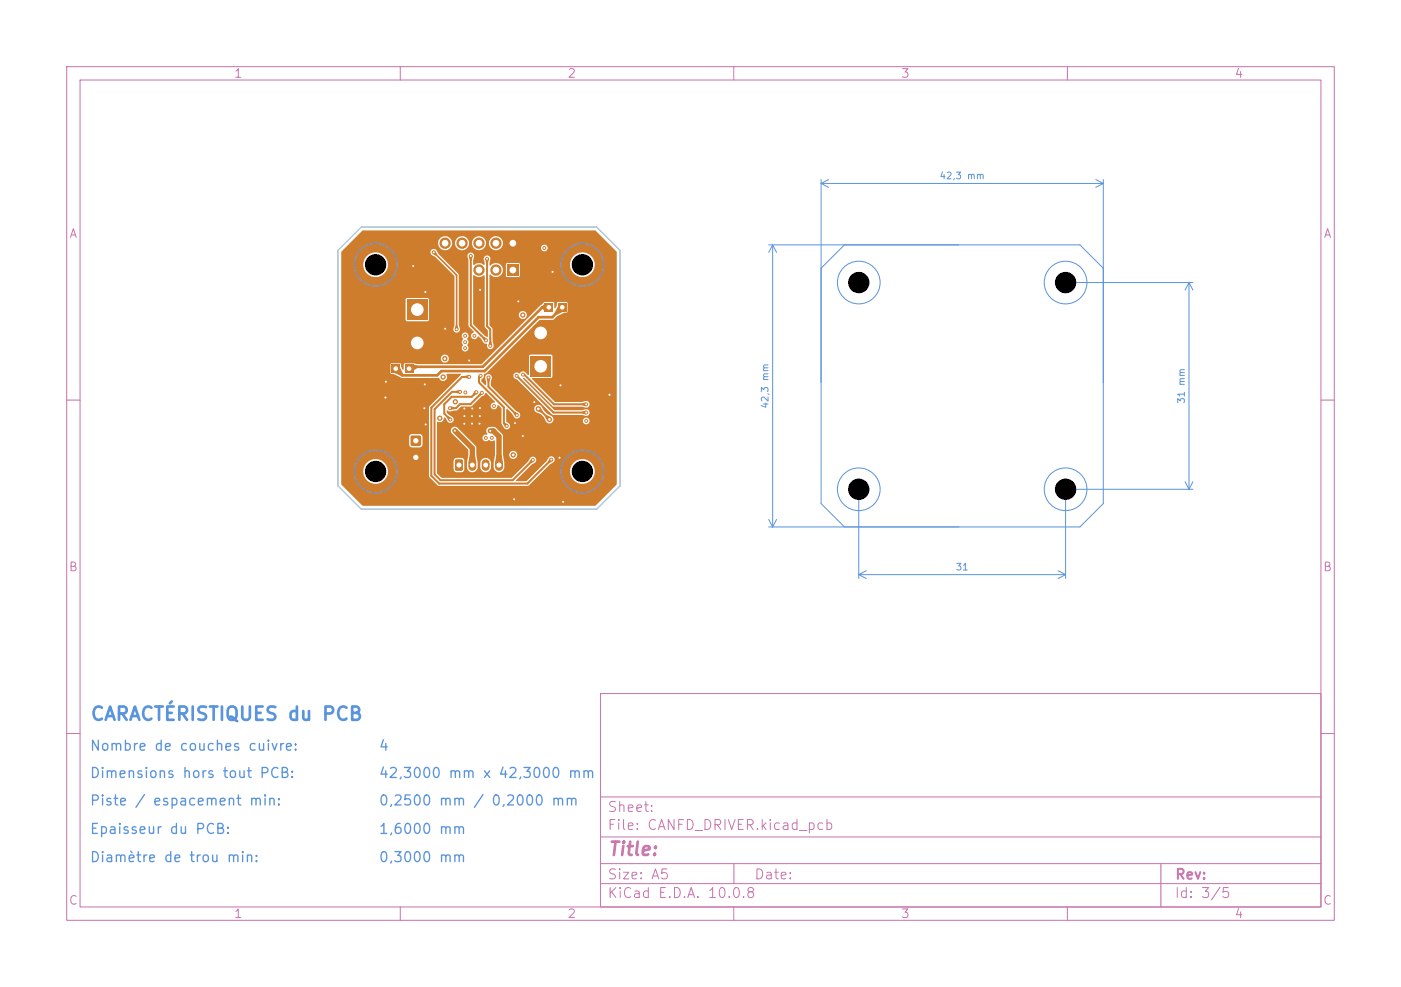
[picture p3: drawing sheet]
<svg xmlns="http://www.w3.org/2000/svg" width="210mm" height="148mm" viewBox="0 0 210 148" stroke-linecap="round" stroke-linejoin="round" font-family="sans-serif">
<defs><g id="words">
<text font-size="2" fill="#5994dc" x="13.4" y="108.5">CARACTÉRISTIQUES du PCB</text>
<text font-size="2" fill="#c872ab" x="91" y="128.8">Title:</text>
<g font-size="1.5" fill="#5994dc">
<text x="13.4" y="112.9">Nombre de couches cuivre:</text>
<text x="56.7" y="112.9">4</text>
<text x="13.4" y="117">Dimensions hors tout PCB:</text>
<text x="56.7" y="117">42,3000 mm x 42,3000 mm</text>
<text x="13.4" y="121.2">Piste / espacement min:</text>
<text x="13.4" y="125.4">Epaisseur du PCB:</text>
<text x="56.7" y="121.2">0,2500 mm / 0,2000 mm</text>
<text x="56.7" y="125.4">1,6000 mm</text>
<text x="13.4" y="129.7">Diamètre de trou min:</text>
<text x="56.7" y="129.7">0,3000 mm</text>
</g>
<g font-size="1.5" fill="#c872ab">
<text x="91" y="124.8">File: CANFD_DRIVER.kicad_pcb</text>
<text x="91" y="122.1">Sheet:</text>
<text x="91" y="135">KiCad E.D.A. 10.0.8</text>
<text x="91" y="132.2">Size: A5</text>
<text x="113" y="132.2">Date:</text>
<text x="176" y="135">Id: 3/5</text>
<text x="176.1" y="132.2">Rev:</text>
</g>
<g font-size="1.3" fill="#c872ab">
<text x="35" y="12">1</text>
<text x="85" y="12">2</text>
<text x="135" y="12">3</text>
<text x="185" y="12">4</text>
<text x="10.3" y="36">A</text>
<text x="198.3" y="36">A</text>
<text x="10.2" y="86">B</text>
<text x="198.2" y="86">B</text>
<text x="10.2" y="136">C</text>
<text x="35" y="138">1</text>
<text x="85" y="138">2</text>
<text x="135" y="138">3</text>
<text x="185" y="138">4</text>
<text x="198.2" y="136">C</text>
</g>
<g font-size="1" fill="#5994dc">
<text x="140.7" y="27.1">42,3 mm</text>
<text x="115.4" y="61.4" transform="rotate(-90 115.4 61.4)">42,3 mm</text>
<text x="177.8" y="60.6" transform="rotate(-90 177.8 60.6)">31 mm</text>
<text x="143.2" y="85.8">31</text>
</g>
</g></defs>
<g fill="none" stroke="#c872ab" stroke-width=".15">
<path d="M10 10h190v128h-190zM12 12h186v124h-186zM60 10v2M110 10v2M160 10v2M10 60h2M198 60h2M10 110h2M90 104h108v32h-108zM90 119.5h108M198 110h2M60 136v2"/>
<path d="M90 132.5h108M90 129.5h108M90 125.5h108M110 136v2M110 129.5v3M160 136v2M174 129.5v6.5"/>
</g>
<g fill="#ce7d2c">
<path d="M76 39.6h1.7v1.7h-1.7z"/>
<path d="M79.6 53.4h2.9v3h-2.9z"/>
<path d="M83.7 45.5h1.2v1.2h-1.2z"/>
<path d="M81.7 45.5h1.2v1.2h-1.2z"/>
<path d="M61.6 65.4h1.5v1.4h-1.5z"/>
<path d="M68.3 68.9h.9l.2 .1v1.4l-.2 .2h-.8l-.2-.1z"/>
<circle cx="74.3" cy="40.5" r=".85"/>
<circle cx="71.8" cy="40.5" r=".85"/>
<circle cx="81" cy="49.9" r="1.5"/>
<circle cx="62.3" cy="68.6" r=".8"/>
</g>
<path d="M70.8 69.5v.5M72.8 69.5v.5M74.8 69.5v.5" fill="none" stroke="#ce7d2c" stroke-width="1.2"/>
<g fill="#ce7d2c">
<path d="M61.1 44.9h2.9v3h-2.9z"/>
<path d="M58.7 54.7h1.2v1.2h-1.2z"/>
<path d="M60.7 54.7h1.2v1.2h-1.2z"/>
<path d="M76 35.6h1.7v1.7h-1.7z"/>
<circle cx="62.5" cy="51.4" r="1.5"/>
<circle cx="74.3" cy="36.5" r=".85"/>
<circle cx="71.8" cy="36.5" r=".85"/>
<circle cx="69.3" cy="36.5" r=".85"/>
<circle cx="66.7" cy="36.5" r=".85"/>
<circle cx="78.4" cy="65.4" r=".3"/>
<circle cx="82.8" cy="40.8" r=".3"/>
<circle cx="63.8" cy="43.8" r=".3"/>
<circle cx="57.8" cy="57.3" r=".3"/>
<circle cx="69.6" cy="63.5" r=".3"/>
<circle cx="63.7" cy="57.7" r=".3"/>
<circle cx="71.9" cy="63.5" r=".3"/>
<circle cx="72" cy="43.5" r=".3"/>
<circle cx="84" cy="57.8" r=".3"/>
<circle cx="63.6" cy="61.2" r=".3"/>
<circle cx="70.8" cy="63.5" r=".3"/>
<circle cx="66.7" cy="49.3" r=".3"/>
<circle cx="91.4" cy="59.2" r=".3"/>
<circle cx="71.9" cy="62.4" r=".3"/>
<circle cx="57.8" cy="59.6" r=".3"/>
<circle cx="63.8" cy="63.7" r=".3"/>
<circle cx="69.6" cy="62.4" r=".3"/>
<circle cx="77.2" cy="63.4" r=".3"/>
<circle cx="70.7" cy="62.4" r=".3"/>
<circle cx="61.9" cy="39.9" r=".3"/>
<circle cx="70.3" cy="54.1" r=".3"/>
<circle cx="69.6" cy="61.3" r=".3"/>
<circle cx="72" cy="61.2" r=".3"/>
<circle cx="77.7" cy="45.2" r=".3"/>
<circle cx="83.9" cy="68.6" r=".3"/>
<circle cx="84.4" cy="75.3" r=".3"/>
<circle cx="77.1" cy="74.9" r=".3"/>
<circle cx="70.8" cy="61.3" r=".3"/>
<circle cx="80.1" cy="60.3" r=".3"/>
<circle cx="66.4" cy="56.5" r=".4"/>
<circle cx="78.4" cy="47.2" r=".4"/>
<circle cx="82.4" cy="62.9" r=".4"/>
<circle cx="81.6" cy="37.2" r=".3"/>
<circle cx="65.9" cy="62.7" r=".4"/>
<circle cx="66.7" cy="53.8" r=".4"/>
<circle cx="80.7" cy="61.3" r=".4"/>
<circle cx="76.9" cy="68.2" r=".4"/>
<circle cx="68.3" cy="60.3" r=".4"/>
<circle cx="73.2" cy="56.6" r=".3"/>
<circle cx="77.5" cy="62.3" r=".3"/>
<circle cx="72.8" cy="65.7" r=".3"/>
<circle cx="73.7" cy="65.7" r=".3"/>
<circle cx="74" cy="60.9" r=".3"/>
<circle cx="70.3" cy="56.5" r=".3"/>
<circle cx="82.6" cy="68.9" r=".3"/>
<circle cx="68.5" cy="49.4" r=".3"/>
<circle cx="65" cy="37.8" r=".3"/>
<circle cx="73.5" cy="64.6" r=".3"/>
<circle cx="76" cy="63.9" r=".3"/>
<circle cx="72" cy="56.3" r=".3"/>
<circle cx="72.2" cy="58.9" r=".3"/>
<circle cx="67.4" cy="61.2" r=".3"/>
<circle cx="67.5" cy="62.9" r=".3"/>
<circle cx="71.4" cy="58.8" r=".3"/>
<circle cx="68.2" cy="64.6" r=".3"/>
<circle cx="71.1" cy="50.4" r=".3"/>
<circle cx="69.7" cy="50.4" r=".3"/>
<circle cx="69.7" cy="51.3" r=".3"/>
<circle cx="69.7" cy="52.2" r=".3"/>
<circle cx="79.9" cy="69" r=".3"/>
<circle cx="69" cy="58.8" r=".3"/>
<circle cx="69.8" cy="58.9" r=".3"/>
<circle cx="87.9" cy="63.1" r=".3"/>
<circle cx="73.5" cy="51.9" r=".3"/>
<circle cx="73" cy="38.8" r=".3"/>
<circle cx="70.6" cy="38.4" r=".3"/>
<circle cx="72.9" cy="51" r=".3"/>
<circle cx="77.5" cy="56.4" r=".3"/>
<circle cx="87.9" cy="61.9" r=".3"/>
<circle cx="87.9" cy="60.6" r=".3"/>
<circle cx="78.4" cy="56.2" r=".3"/>
</g>
<g fill="none" stroke="#ce7d2c" stroke-width=".3">
<path d="M70.6 38.4v10.4l2.2 2.2M73 38.8v10.1l.5 .5v2.5M61.5 55.2l-.1 .1M69 58.8h-1.3l-2.6 2.6v9.7l.9 .9h10.9l3-3M70.3 56.5h-1l-4.7 4.6v10.2l1.2 1.2h13.3l3.5-3.6M71.4 58.8l-.7 .7h-3l-1.1 1.1v1.4l.9 .9M72 56.4l-.2 .2v.7l3.7 3.8v2.4l.5 .4M72.2 50.4h.1M72.2 58.9l-1.7 1.7h-1.5l-.6 .6h-1M73.2 56.6v1.4l4.3 4.3M73.5 50.8h.1M73.5 51.9h.1"/>
<path d="M77.4 56.3l5.6 5.6h4.9M78.4 56.2h.2l4.4 4.4h4.9M80.7 61.3l1.7 1.6"/>
</g>
<path d="M82.3 46.1h-1l-8.9 8.9h-10.8l-.3 .3M84.3 46.1l-1.5 1.5h-2.1l-8.1 8.1h-6.4l-.7 .6h-5.2l-1-1" fill="none" stroke="#ce7d2c" stroke-width=".4"/>
<path d="M65 37.8l3.4 3.5v8.1" fill="none" stroke="#ce7d2c" stroke-width=".25"/>
<path d="M68.2 64.6l2.6 2.6v2.5M73.5 64.6h.4l.9 .9v4.2" fill="none" stroke="#ce7d2c" stroke-width=".8"/>
<g fill="#ce7d2c">
<path d="M71 41.3a1.35 1.35 0 0 0 1.6 0l.1 .1v7.6l.4 .6v.9l-.5-.2-1.7-1.7z"/>
<path d="M52.5 36.4h13.2v.2a1.06 1.06 0 0 0 1.1 .9 1.06 1.06 0 0 0 1-1.1h.4v.2a1.06 1.06 0 0 0 1.2 .9 1.06 1.06 0 0 0 .9-1.1h.4v.2a1.06 1.06 0 0 0 1.2 .9 1.06 1.06 0 0 0 1-1.1h.4v.2a1.05 1.05 0 0 0 .7 .9 1.05 1.05 0 0 0 1.2-.4h5.9a.5 .5 0 0 0 .7 .6 .5 .5 0 0 0 .2-.9 .5 .5 0 0 0-.9 .2v.1h-5.9a1.06 1.06 0 0 0-.5-1.6 1.06 1.06 0 0 0-1.4 .9h-.4l-.1-.2a1.06 1.06 0 0 0-1.1-.8 1.06 1.06 0 0 0-1 1h-.4v-.2a1.06 1.06 0 0 0-1.1-.8 1.06 1.06 0 0 0-1 1h-.4l-.1-.2a1.06 1.06 0 0 0-1.1-.8 1.06 1.06 0 0 0-.9 1h-13.2l1.9-1.8h34.8l3.2 3.1v34.9l-3.2 3.2h-34.8l-3.2-3.1v-2.1h3.2a1.85 1.85 0 0 0 2.6 1.8 1.85 1.85 0 0 0 .5-3.1 1.85 1.85 0 0 0-3 1l-.1 .3h-3.2v-5.1h10.1v1.2l.2 .3 .2 .1h1.3l.2-.1 .1-.3v-1.2l-.1-.3-.2-.1h-1.3l-.2 .1-.2 .3h-10.1v-10.8h7.3l.1 1.3 .4 .1 1.2 .6h5.6a.64 .64 0 0 0 .9 .4 .64 .64 0 0 0 .2-1h2.1l.1 .1-4.8 4.9v10.3l1.3 1.4 13.5 .1 2.4-2.3h3.9a1.86 1.86 0 0 0 2.6 1.8 1.86 1.86 0 0 0 .5-3.1 1.86 1.86 0 0 0-3 1l-.1 .3h-3.9l.9-1 .5-.3a.5 .5 0 0 0 .1-.7 .5 .5 0 0 0-.8 .1l-.3 .4-3 3h-1.5v-.1l2.3-2.3 .5-.3a.5 .5 0 0 0 0-.8 .5 .5 0 0 0-.7 .1l-.3 .5-2.5 2.5h-10.5l-.7-.7v-1.9h2.5v1.5l.4 .2h.8l.3-.1 .1-.3v-1.3l-.1-.3-.3-.1h-.8l-.3 .1-.1 .3h-2.5v-4.6h2.1l.1 .5 2.5 2.4v.8l-.2 1.2v.8a.8 .8 0 0 0 .9 .6 .8 .8 0 0 0 .7-.7v-.7h.4v.8a.8 .8 0 0 0 .9 .6 .8 .8 0 0 0 .7-.7v-.9a.8 .8 0 0 0-.9-.5 .8 .8 0 0 0-.7 .7h-.4l-.2-1.2v-1.2l-1.4-1.4h2.3a.5 .5 0 0 0 .3 .5 .5 .5 0 0 0 .6-.1l.5 .2 .4-.2 .1 .1v2.1l-.2 1.2v.8a.8 .8 0 0 0 .9 .6 .8 .8 0 0 0 .7-.7l-.2-2h.9v.2a.61 .61 0 0 0 1 .4 .61 .61 0 0 0 0-1 .61 .61 0 0 0-1 .4h-.9v-2.9l-1.1-1.1-.4-.1a.8 .8 0 0 0-.9 .2 .73 .73 0 0 0 .1 .9l-.2 .1a.5 .5 0 0 0-.6 .4h-2.3l-1.5-1.5a.61 .61 0 0 0-.9 .4h-2.1v-1.2l.1-.1a.66 .66 0 0 0 1-.6l.2 .1 .4 .6a.5 .5 0 0 0 .8-.2 .5 .5 0 0 0-.3-.6l-.7-.6v-.3l.5 .1 1-.2 .7-.5 1.5-.1 1.5-1.5 .3-.1 .3-.4 1.4 1.4a.67 .67 0 0 0-.6 .7 .53 .53 0 0 0 .6 .4 .53 .53 0 0 0 .4-.6l.6 .4v2.3l.5 .8a.5 .5 0 0 0 .7-.1 .5 .5 0 0 0-.2-.7l-.3-.3v-1.9h.2l.7 .7 .4 .7a.5 .5 0 0 0 .7-.2 .5 .5 0 0 0-.1-.7l-.9-.6h3.2a.62 .62 0 0 0 .5 .7l.5 .2 .4 .4 .3 .6a.6 .6 0 0 0 .6 .4 .6 .6 0 0 0 .5-.4h4.5v.1a.5 .5 0 0 0 .7 .4 .5 .5 0 0 0 0-.9 .5 .5 0 0 0-.7 .4h-4.5l.1-.1a.71 .71 0 0 0-.6-.7l-.4-.3-.4-.4-.4-.5a.61 .61 0 0 0-.6-.4 .61 .61 0 0 0-.5 .5h-3.2l-3.3-3.3v-.6l.1-.6-.1-.4h3.4l.1 .4 .4 .2 5.3 5.3h4.4l.6 .2a.5 .5 0 0 0 .6-.5 .5 .5 0 0 0-.6-.5l-.6 .1h-4.1l-4.7-4.7 .2-.1 4.3 4.3h4.3l.6 .1a.5 .5 0 0 0 .6-.5 .5 .5 0 0 0-.6-.5l-.6 .2h-4l-3.4-3.4v-.2l2.9-.1 .1-3.2-.2-.2h-3.2l-.1 3h-.2l-.3-.3a.55 .55 0 0 0-.9 .1 .55 .55 0 0 0-.9 .3h-3.4l-.1-.1a.51 .51 0 0 0-.5 0 .51 .51 0 0 0-.3 .5l.2 .6v.4l-.1 .1-.6-.6v-.3l.3-.4v-.4l.4-.1 7.9-8 2.1-.1 .6-.5 1.1-.5 .4-.1v-1.5h-1.4l-.1 .1v.4l-.3 .4-.1-.8-.1-.1h-1.5l-9.3 9.3h-9.6l-.6-.1h-1.3l-.2 .1-.1 .8-.3-.4v-.4l-.2-.1h-1.2l-.2 .2h-7.3v-1h14.9a.61 .61 0 0 0 .8 .7 .61 .61 0 0 0 .2-1 .61 .61 0 0 0-1 .1v.2h-14.9v-3.4h18l.1 .3a.31 .31 0 0 1 .1 .2 .31 .31 0 0 1-.1 .3l-.1 .3 .2 .3a.61 .61 0 0 0 .1 .9 .53 .53 0 0 0 .7-.2 .53 .53 0 0 0-.2-.7 .65 .65 0 0 0 0-.9 .51 .51 0 0 0 0-.8 .51 .51 0 0 0-.8 .3h-18v-5.4h9.6l.1 3.2 3.2 .1 .2-.2v-3.1l-.2-.2h-3.1l-.2 .2h-9.6v-5.3h3.2a1.86 1.86 0 0 0 2.6 1.8 1.86 1.86 0 0 0 .5-3.1 1.86 1.86 0 0 0-3 1l-.1 .3h-3.2v-1.8h13.3l.1 .3 .7 .4 2.8 2.9v7.3l-.1 .5a.5 .5 0 0 0 .5 .7 .5 .5 0 0 0 .4-.7l-.1-.5v-7.5l-2.8-2.9h4.1l.1 .7v9.8l.8 .9v.2a.52 .52 0 0 0-.2 .8 .52 .52 0 0 0 .9-.3l.4 .4 .4 .6 .5 .2v.2a.5 .5 0 0 0 .5 .6 .5 .5 0 0 0 .5-.6l-.1-.6-.1-1.8-.4-.7v-1.5h4.4a.61 .61 0 0 0 .8 .6 .61 .61 0 0 0 .2-1 .61 .61 0 0 0-1 .2v.2h-4.4v-5.9l.1-.1a1.06 1.06 0 0 0 1.6 0 1.06 1.06 0 0 0-.2-1.6h.9v1.8l.2 .1h1.9v-1.9h7.5v.2a1.85 1.85 0 0 0 2.9 1.5 1.85 1.85 0 0 0 0-3.2 1.85 1.85 0 0 0-2.9 1.5h-7.5l-.2-.2h-1.7l-.2 .2h-.9a1.36 1.36 0 0 0-1.5 .2v-.3l.1-.8-.1-.2a.5 .5 0 0 0-.6-.1 .5 .5 0 0 0-.3 .5l.1 .8a1.3 1.3 0 0 0-1.6 0l-.1-.7 .2-.7-.1-.2a.5 .5 0 0 0-.6-.2 .5 .5 0 0 0-.3 .4h-4.1l-.5-.7a.51 .51 0 0 0-.6-.3 .51 .51 0 0 0-.4 .5h-13.3z"/>
<path d="M80.7 61.3l.3-.3 .4 .7-.2 .2-.5-.2z"/>
<path d="M81.9 62.2l.6 .3-.1 .4-.4 .1-.3-.6z"/>
<path d="M77 61.9l.2-.2 .5 .3-.5 .4z"/>
<path d="M72.9 56.7l.6-.1-.1 .6h-.3z"/>
<path d="M61.3 55l.6-.3 .6 .1v.4l-.6 .4z"/>
<path d="M81.2 45.9l.5-.4 .6 .6-.6 .6-.7-.6z"/>
<path d="M83.7 45.8l.6 .3 .2 .6-1.1 .5-.3-.2z"/>
<path d="M59.3 55.3l.6-.3 .6 1.1h-.1v.4l-1.3-.6z"/>
<path d="M82.4 68.8l.4 .4-.5 .3-.2-.3z"/>
<path d="M69.7 56.4l.6-.2v.6l-.6-.1z"/>
<path d="M68.3 48.8h.3l.1 .5-.3 .1-.2-.1z"/>
<path d="M65 37.8l.3-.1 .2 .5-.1 .1-.5-.2z"/>
<path d="M74.4 68.3h.8l.2 1.1-.6 .3-.6-.3z"/>
<path d="M75.4 63.6l.2-.2 .5 .2-.4 .5z"/>
<path d="M71.8 56.2l.2 .1 .1 .3-.2 .1v.1h-.2z"/>
<path d="M71.8 59.1l.4-.2 .1 .1-.4 .4-.2-.2z"/>
<path d="M67.5 60.9l.5 .2v.3l-.5 .1z"/>
<path d="M67 62.6l.2-.2 .5 .3-.4 .4z"/>
<path d="M71.2 58.6l.4 .4-.5 .3-.2-.2z"/>
<path d="M70.4 68.3h.8l.2 1.1-.6 .3-.6-.3z"/>
<path d="M68.4 58.6l.5-.1v.6l-.5-.2z"/>
<path d="M79.6 68.8l.5 .4-.5 .3-.2-.2z"/>
<path d="M73.4 51.3h.2l.2 .5-.3 .1-.3-.2z"/>
<path d="M72.7 38.9h.6l-.1 .5h-.3z"/>
<path d="M72.3 50.7l.2-.2 .5 .3-.4 .4z"/>
<path d="M70.3 38.4h.6l-.2 .6h-.3z"/>
<path d="M87.3 61.7l.5-.1v.6l-.5-.2z"/>
<path d="M87.3 60.5l.5-.2v.6l-.5-.1z"/>
</g>
<g fill="none" stroke="#5994dc" stroke-width=".15">
<path d="M50.7 37.6l3.5-3.5h35.2l3.5 3.5v35.3l-3.5 3.5h-35.2l-3.5-3.5zM115.2 36.7h46.7l3.5 3.5M115.8 36.7v42.3M115.8 36.7l.6 1.1M115.8 36.7l-.6 1.1M123.1 26.9v48.6l3.5 3.5M123.1 27.5h42.3M123.1 27.5l1.1 .6M124.2 26.9l-1.1 .6M126.6 36.7l-3.5 3.5M164.3 26.9l1.1 .6M165.4 26.9v48.6l-3.5 3.5h-46.7"/>
<path d="M165.4 27.5l-1.1 .6M160.2 42.4h18.6M178.2 42.4v31M178.2 42.4l.6 1.1M178.2 42.4l-.6 1.1M115.2 77.9l.6 1.1M116.4 77.9l-.6 1.1M128.7 73.9v12.9M159.7 73.9v12.9M160.2 73.4h18.6M177.6 72.2l.6 1.2M178.8 72.2l-.6 1.2"/>
<path d="M128.7 86.2h31M128.7 86.2l1.2 .6M129.9 85.6l-1.2 .6M158.6 85.6l1.1 .6M159.7 86.2l-1.1 .6"/>
<circle cx="56.3" cy="39.7" r="3.2"/>
<circle cx="87.3" cy="39.7" r="3.2"/>
<circle cx="128.7" cy="42.4" r="3.2"/>
<circle cx="159.7" cy="42.4" r="3.2"/>
<circle cx="56.3" cy="70.7" r="3.2"/>
<circle cx="87.3" cy="70.7" r="3.2"/>
<circle cx="128.7" cy="73.4" r="3.2"/>
<circle cx="159.7" cy="73.4" r="3.2"/>
</g>
<path d="M50.7 37.6l3.5-3.5h35.2l3.5 3.5v35.3l-3.5 3.5h-35.2l-3.5-3.5z" fill="none" stroke="#d0d2cd" stroke-width=".15"/>
<g fill="#fff">
<circle cx="78.4" cy="65.4" r=".15"/>
<circle cx="82.8" cy="40.8" r=".15"/>
<circle cx="63.8" cy="43.8" r=".15"/>
<circle cx="57.8" cy="57.2" r=".15"/>
<circle cx="69.6" cy="63.5" r=".15"/>
<circle cx="63.7" cy="57.7" r=".15"/>
<circle cx="71.9" cy="63.5" r=".15"/>
<circle cx="72" cy="43.5" r=".15"/>
<circle cx="84" cy="57.8" r=".15"/>
<circle cx="63.6" cy="61.2" r=".15"/>
<circle cx="70.8" cy="63.5" r=".15"/>
<circle cx="66.7" cy="49.3" r=".15"/>
<circle cx="91.4" cy="59.2" r=".15"/>
<circle cx="71.9" cy="62.4" r=".15"/>
<circle cx="57.8" cy="59.6" r=".15"/>
<circle cx="63.8" cy="63.7" r=".15"/>
<circle cx="69.6" cy="62.4" r=".15"/>
<circle cx="77.2" cy="63.4" r=".15"/>
<circle cx="70.7" cy="62.4" r=".15"/>
<circle cx="61.9" cy="39.9" r=".15"/>
<circle cx="70.3" cy="54.1" r=".15"/>
<circle cx="69.6" cy="61.3" r=".15"/>
<circle cx="71.9" cy="61.2" r=".15"/>
<circle cx="77.7" cy="45.2" r=".15"/>
<circle cx="83.9" cy="68.6" r=".15"/>
<circle cx="84.4" cy="75.3" r=".15"/>
<circle cx="77.1" cy="74.9" r=".15"/>
<circle cx="70.8" cy="61.3" r=".15"/>
<circle cx="80.1" cy="60.3" r=".15"/>
<circle cx="66.4" cy="56.5" r=".2"/>
<circle cx="78.4" cy="47.2" r=".2"/>
<circle cx="82.4" cy="62.9" r=".2"/>
<circle cx="81.6" cy="37.2" r=".15"/>
<circle cx="65.9" cy="62.7" r=".2"/>
<circle cx="66.7" cy="53.8" r=".2"/>
<circle cx="80.7" cy="61.3" r=".2"/>
<circle cx="76.9" cy="68.2" r=".2"/>
<circle cx="68.2" cy="60.2" r=".2"/>
<circle cx="73.2" cy="56.6" r=".15"/>
<circle cx="77.5" cy="62.3" r=".15"/>
<circle cx="72.8" cy="65.7" r=".15"/>
<circle cx="73.7" cy="65.7" r=".15"/>
<circle cx="74.1" cy="60.9" r=".15"/>
<circle cx="70.3" cy="56.5" r=".15"/>
<circle cx="82.6" cy="68.9" r=".15"/>
<circle cx="68.5" cy="49.4" r=".15"/>
<circle cx="65" cy="37.8" r=".15"/>
<circle cx="73.5" cy="64.6" r=".15"/>
<circle cx="76" cy="63.9" r=".15"/>
<circle cx="72" cy="56.4" r=".15"/>
<circle cx="72.2" cy="58.9" r=".15"/>
<circle cx="67.4" cy="61.2" r=".15"/>
<circle cx="67.5" cy="62.9" r=".15"/>
<circle cx="71.4" cy="58.8" r=".15"/>
<circle cx="68.2" cy="64.6" r=".15"/>
<circle cx="71.1" cy="50.4" r=".15"/>
<circle cx="69.7" cy="50.4" r=".15"/>
<circle cx="69.7" cy="51.3" r=".15"/>
<circle cx="69.7" cy="52.2" r=".15"/>
<circle cx="79.9" cy="69" r=".15"/>
<circle cx="69" cy="58.8" r=".15"/>
<circle cx="69.8" cy="58.8" r=".15"/>
<circle cx="87.9" cy="63.1" r=".15"/>
<circle cx="73.5" cy="51.9" r=".15"/>
<circle cx="73" cy="38.8" r=".15"/>
<circle cx="70.6" cy="38.4" r=".15"/>
<circle cx="72.8" cy="51" r=".15"/>
<circle cx="77.5" cy="56.4" r=".15"/>
<circle cx="87.9" cy="61.9" r=".15"/>
<circle cx="87.9" cy="60.6" r=".15"/>
<circle cx="78.4" cy="56.2" r=".15"/>
</g>
<g fill="#000">
<circle cx="87.3" cy="39.7" r="1.6"/>
<circle cx="128.7" cy="42.4" r="1.6"/>
<circle cx="56.3" cy="70.7" r="1.6"/>
<circle cx="128.7" cy="73.4" r="1.6"/>
<circle cx="159.7" cy="73.4" r="1.6"/>
</g>
<g fill="#fff">
<circle cx="76.9" cy="40.5" r=".5"/>
<circle cx="74.3" cy="40.5" r=".5"/>
<circle cx="71.8" cy="40.5" r=".5"/>
<circle cx="81" cy="49.9" r=".95"/>
<circle cx="81" cy="54.9" r=".95"/>
<circle cx="84.3" cy="46.1" r=".35"/>
<circle cx="82.3" cy="46.1" r=".35"/>
</g>
<g fill="#000">
<circle cx="56.3" cy="39.7" r="1.6"/>
<circle cx="87.3" cy="70.7" r="1.6"/>
</g>
<g fill="#fff">
<circle cx="62.3" cy="66.1" r=".4"/>
<circle cx="62.3" cy="68.6" r=".4"/>
<circle cx="68.8" cy="69.7" r=".37"/>
<circle cx="70.8" cy="69.7" r=".37"/>
<circle cx="72.8" cy="69.7" r=".37"/>
<circle cx="74.8" cy="69.7" r=".37"/>
<circle cx="62.5" cy="51.4" r=".95"/>
<circle cx="62.5" cy="46.4" r=".95"/>
<circle cx="59.3" cy="55.3" r=".35"/>
<circle cx="61.3" cy="55.3" r=".35"/>
</g>
<circle cx="159.7" cy="42.4" r="1.6" fill="#000"/>
<g fill="#fff">
<circle cx="76.9" cy="36.5" r=".5"/>
<circle cx="74.3" cy="36.5" r=".5"/>
<circle cx="71.8" cy="36.5" r=".5"/>
<circle cx="69.3" cy="36.5" r=".5"/>
<circle cx="66.7" cy="36.5" r=".5"/>
</g>
<use href="#words"/>
</svg>
